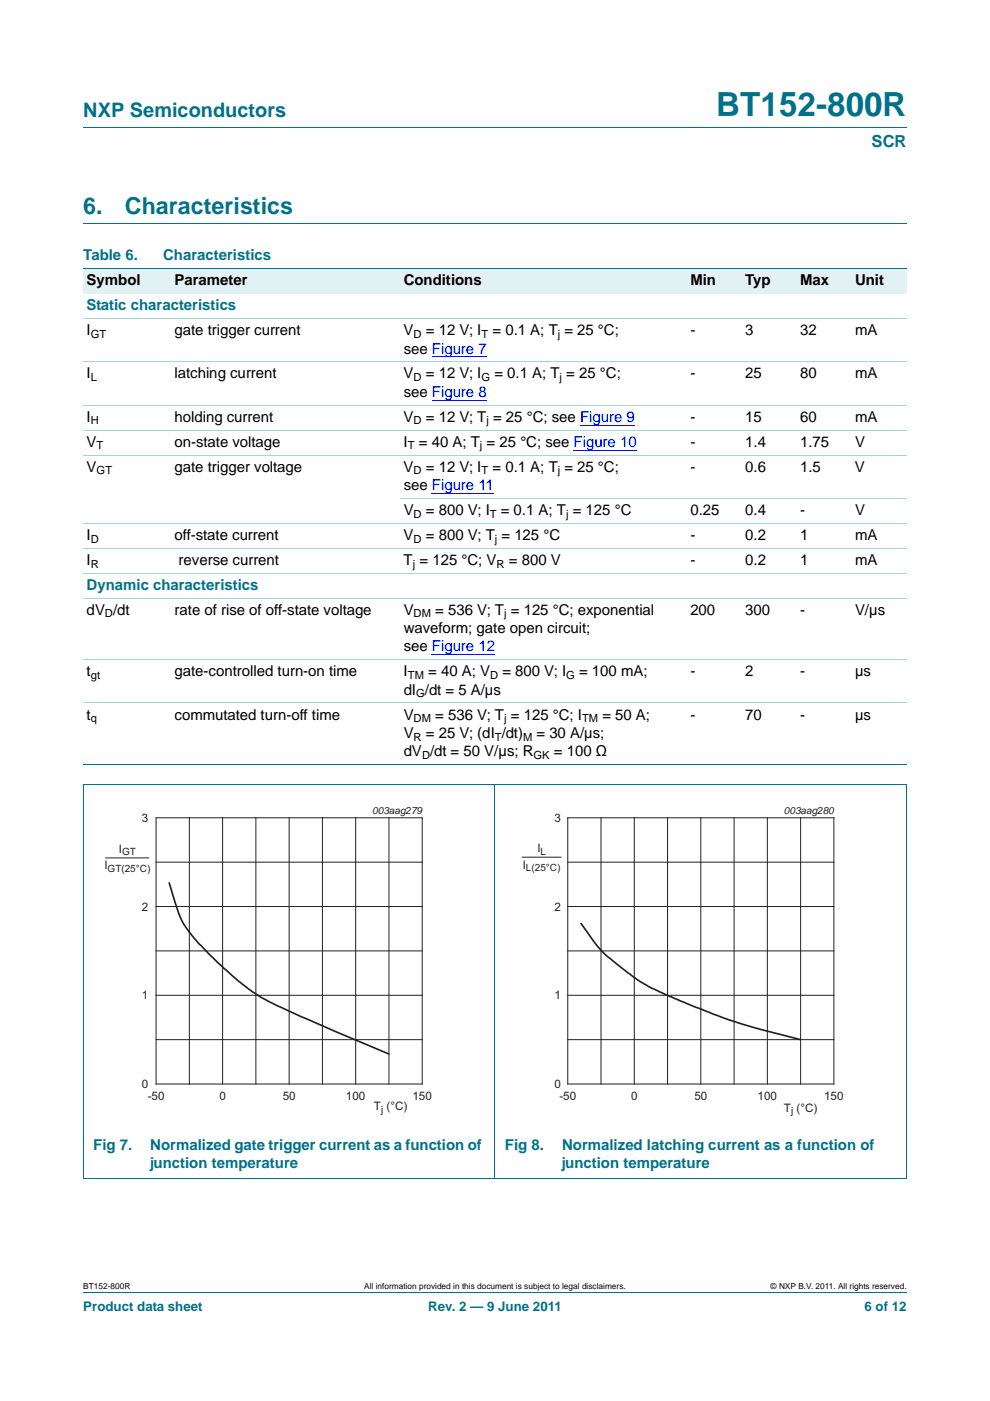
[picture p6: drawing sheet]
<svg xmlns="http://www.w3.org/2000/svg" width="210mm" height="297mm" viewBox="0 0 210 297" stroke-linecap="round" stroke-linejoin="round" font-family="sans-serif">
<defs><g id="words">
<text font-size="7" fill="#00718a" x="151.9" y="24.6">BT152-800R</text>
<g font-size="4.9" fill="#00718a">
<text x="17.7" y="45.4">6.</text>
<text x="26.5" y="45.4">Characteristics</text>
</g>
<text font-size="4.2" fill="#00718a" x="17.7" y="24.9">NXP Semiconductors</text>
<text font-size="3.5" fill="#00718a" x="184.9" y="31.1">SCR</text>
<g font-size="3.2" fill="#00718a">
<text x="17.7" y="55.2">Table 6.</text>
<text x="34.6" y="55.2">Characteristics</text>
<text x="18.4" y="65.8">Static characteristics</text>
<text x="18.4" y="125.1">Dynamic characteristics</text>
<text x="19.8" y="243.8">Fig 7.</text>
<text x="31.9" y="243.8">Normalized gate trigger current as a function of</text>
<text x="107.1" y="243.8">Fig 8.</text>
<text x="119.2" y="243.8">Normalized latching current as a function of</text>
<text x="31.7" y="247.7">junction temperature</text>
<text x="119" y="247.7">junction temperature</text>
</g>
<g font-size="3.2">
<text x="18.4" y="60.5">Symbol</text>
<text x="37" y="60.5">Parameter</text>
<text x="85.6" y="60.5">Conditions</text>
<text x="146.4" y="60.5">Min</text>
<text x="158.1" y="60.5">Typ</text>
<text x="169.7" y="60.5">Max</text>
<text x="181.4" y="60.5">Unit</text>
<text x="18.4" y="71.1">I</text>
<text x="37" y="71.1">gate trigger current</text>
<text x="85.6" y="71.1">V</text>
<text x="90.3" y="71.1">= 12 V; I</text>
<text x="104.5" y="71.1">= 0.1 A; T = 25 °C;</text>
<text x="146.4" y="71.1">-</text>
<text x="158.1" y="71.1">3</text>
<text x="169.7" y="71.1">32</text>
<text x="181.4" y="71.1">mA</text>
<text x="85.6" y="75">see Figure 7</text>
<text x="18.4" y="80.2">I</text>
<text x="37" y="80.2">latching current</text>
<text x="85.6" y="80.2">V</text>
<text x="90.3" y="80.2">= 12 V; I</text>
<text x="104.9" y="80.2">= 0.1 A; T = 25 °C;</text>
<text x="146.4" y="80.2">-</text>
<text x="158.1" y="80.2">25</text>
<text x="169.7" y="80.2">80</text>
<text x="181.4" y="80.2">mA</text>
<text x="18.4" y="89.4">I</text>
<text x="37" y="89.4">holding current</text>
<text x="85.6" y="89.4">V</text>
<text x="85.6" y="84.1">see Figure 8</text>
<text x="90.3" y="89.4">= 12 V; T = 25 °C; see Figure 9</text>
<text x="146.4" y="89.4">-</text>
<text x="158.1" y="89.4">15</text>
<text x="169.7" y="89.4">60</text>
<text x="181.4" y="89.4">mA</text>
<text x="18.4" y="94.7">V</text>
<text x="37" y="94.7">on-state voltage</text>
<text x="85.6" y="94.7">I</text>
<text x="88.8" y="94.7">= 40 A; T = 25 °C; see Figure 10</text>
<text x="146.4" y="94.7">-</text>
<text x="158.1" y="94.7">1.4</text>
<text x="169.7" y="94.7">1.75</text>
<text x="181.4" y="94.7">V</text>
<text x="18.4" y="100">V</text>
<text x="37" y="100">gate trigger voltage</text>
<text x="85.6" y="100">V</text>
<text x="90.3" y="100">= 12 V; I</text>
<text x="104.5" y="100">= 0.1 A; T = 25 °C;</text>
<text x="146.4" y="100">-</text>
<text x="158.1" y="100">0.6</text>
<text x="169.7" y="100">1.5</text>
<text x="181.3" y="100">V</text>
<text x="85.6" y="103.9">see Figure 11</text>
<text x="85.6" y="109.2">V</text>
<text x="90.3" y="109.2">= 800 V; I</text>
<text x="106.2" y="109.2">= 0.1 A; T = 125 °C</text>
<text x="146.4" y="109.2">0.25</text>
<text x="158.1" y="109.2">0.4</text>
<text x="169.7" y="109.2">-</text>
<text x="181.4" y="109.2">V</text>
<text x="18.4" y="119.8">I</text>
<text x="18.4" y="114.5">I</text>
<text x="37" y="114.5">off-state current</text>
<text x="37.9" y="119.8">reverse current</text>
<text x="85.6" y="119.8">T = 125 °C; V</text>
<text x="85.6" y="114.5">V</text>
<text x="90.3" y="114.5">= 800 V; T = 125 °C</text>
<text x="107.9" y="119.8">= 800 V</text>
<text x="146.4" y="119.8">-</text>
<text x="146.4" y="114.5">-</text>
<text x="158.1" y="119.8">0.2</text>
<text x="158.1" y="114.5">0.2</text>
<text x="169.7" y="119.8">1</text>
<text x="169.7" y="114.5">1</text>
<text x="181.4" y="114.5">mA</text>
<text x="181.4" y="119.8">mA</text>
<text x="18.4" y="130.3">dV /dt</text>
<text x="37" y="130.3">rate of rise of off-state voltage</text>
<text x="85.6" y="130.3">V</text>
<text x="92.3" y="130.3">= 536 V; T = 125 °C; exponential</text>
<text x="146.4" y="130.3">200</text>
<text x="158.1" y="130.3">300</text>
<text x="169.7" y="130.3">-</text>
<text x="181.3" y="130.3">V/µs</text>
<text x="85.6" y="134.2">waveform; gate open circuit;</text>
<text x="18.4" y="143.4">t</text>
<text x="37" y="143.4">gate-controlled turn-on time</text>
<text x="85.6" y="143.4">I</text>
<text x="85.6" y="138.1">see Figure 12</text>
<text x="90.8" y="143.4">= 40 A; V</text>
<text x="106.6" y="143.4">= 800 V; I</text>
<text x="122.8" y="143.4">= 100 mA;</text>
<text x="146.4" y="143.4">-</text>
<text x="158.1" y="143.4">2</text>
<text x="169.7" y="143.4">-</text>
<text x="181.4" y="143.4">µs</text>
<text x="85.6" y="147.3">dI /dt = 5 A/µs</text>
<text x="18.4" y="152.6">t</text>
<text x="37" y="152.6">commutated turn-off time</text>
<text x="85.6" y="152.6">V</text>
<text x="92.3" y="152.6">= 536 V; T = 125 °C; I</text>
<text x="127.8" y="152.6">= 50 A;</text>
<text x="146.4" y="152.6">-</text>
<text x="158.1" y="152.6">70</text>
<text x="169.7" y="152.6">-</text>
<text x="181.4" y="152.6">µs</text>
<text x="85.6" y="156.5">V</text>
<text x="85.6" y="160.3">dV /dt = 50 V/µs; R</text>
<text x="90.3" y="156.5">= 25 V; (dI /dt)</text>
<text x="113.8" y="156.5">= 30 A/µs;</text>
<text x="117.5" y="160.3">= 100 Ω</text>
</g>
<g font-size="2.8" fill="#00718a">
<text x="17.7" y="277.9">Product data sheet</text>
<text x="90.8" y="277.9">Rev. 2 — 9 June 2011</text>
<text x="183.4" y="277.9">6 of 12</text>
</g>
<g font-size="2.5" fill="#231f20">
<text x="30.1" y="174.2">3</text>
<text x="117.6" y="174.2">3</text>
<text x="22.1" y="184.3">I</text>
<text x="25.2" y="180.9">I</text>
<text x="110.9" y="184.2">I</text>
<text x="114" y="180.7">I</text>
<text x="30.1" y="193">2</text>
<text x="117.6" y="193">2</text>
<text x="30.1" y="211.9">1</text>
<text x="117.6" y="211.9">1</text>
<text x="30.1" y="230.7">0</text>
<text x="31.3" y="233.2">-50</text>
<text x="46.5" y="233.2">0</text>
<text x="60" y="233.2">50</text>
<text x="73.4" y="233.2">100</text>
<text x="87.5" y="233.2">150</text>
<text x="117.6" y="230.7">0</text>
<text x="118.6" y="233.2">-50</text>
<text x="133.8" y="233.2">0</text>
<text x="147.3" y="233.2">50</text>
<text x="160.7" y="233.2">100</text>
<text x="174.8" y="233.2">150</text>
<text x="79.3" y="235.4">T (°C)</text>
<text x="166.3" y="235.8">T (°C)</text>
</g>
<g font-size="2.4">
<text x="19.3" y="71.6">GT</text>
<text x="87.7" y="71.6">D</text>
<text x="102.1" y="71.6">T</text>
<text x="118.3" y="71.6">j</text>
<text x="19.3" y="80.8">L</text>
<text x="87.7" y="80.8">D</text>
<text x="102.1" y="80.8">G</text>
<text x="118.7" y="80.8">j</text>
<text x="19.3" y="90">H</text>
<text x="20.5" y="95.3">T</text>
<text x="86.5" y="95.3">T</text>
<text x="87.7" y="90">D</text>
<text x="101.8" y="95.3">j</text>
<text x="103.2" y="90">j</text>
<text x="20.5" y="100.6">GT</text>
<text x="87.7" y="100.6">D</text>
<text x="102.1" y="100.6">T</text>
<text x="118.3" y="100.6">j</text>
<text x="87.7" y="109.7">D</text>
<text x="103.9" y="109.7">T</text>
<text x="120.1" y="109.7">j</text>
<text x="19.3" y="115">D</text>
<text x="87.7" y="115">D</text>
<text x="104.9" y="115">j</text>
<text x="19.3" y="120.3">R</text>
<text x="87.6" y="120.3">j</text>
<text x="105.3" y="120.3">R</text>
<text x="22.2" y="130.9">D</text>
<text x="87.7" y="130.9">DM</text>
<text x="106.9" y="130.9">j</text>
<text x="19.3" y="144">gt</text>
<text x="86.5" y="144">TM</text>
<text x="103.9" y="144">D</text>
<text x="120.1" y="144">G</text>
<text x="88.3" y="147.8">G</text>
<text x="19.3" y="153.1">q</text>
<text x="87.7" y="153.1">DM</text>
<text x="106.9" y="153.1">j</text>
<text x="123.4" y="153.1">TM</text>
<text x="87.7" y="157">R</text>
<text x="89.5" y="160.9">D</text>
<text x="104.9" y="157">T</text>
<text x="110.9" y="157">M</text>
<text x="113.2" y="160.9">GK</text>
</g>
<g font-size="2.1" fill="#231f20">
<text x="79" y="172.5">003aag279</text>
<text x="166.3" y="172.5">003aag280</text>
<text x="22.8" y="184.8">GT(25°C)</text>
<text x="25.9" y="181.4">GT</text>
<text x="111.5" y="184.7">L(25°C)</text>
<text x="114.7" y="181.2">L</text>
<text x="80.8" y="235.9">j</text>
<text x="167.8" y="236.3">j</text>
</g>
<g font-size="1.8">
<text x="17.7" y="273.3">BT152-800R</text>
<text x="77.3" y="273.3">All information provided in this document is subject to legal disclaimers.</text>
<text x="163.5" y="273.3">© NXP B.V. 2011. All rights reserved.</text>
</g>
</g></defs>
<path d="M17.7 27h174.6M17.7 47.4h174.6M17.7 273.9h174.6" fill="none" stroke="#00718a" stroke-width=".21"/>
<g fill="#e2f1f4">
<path d="M17.7 57h18.6v5.3h-18.6z"/>
<path d="M36.3 57h48.6v5.3h-48.6z"/>
<path d="M84.9 57h56.2v5.3h-56.2z"/>
<path d="M141.1 57h16.3v5.3h-16.3z"/>
<path d="M157.4 57h11.6v5.3h-11.6z"/>
<path d="M169 57h11.7v5.3h-11.7z"/>
<path d="M180.7 57h11.6v5.3h-11.6z"/>
</g>
<path d="M91.6 75.7h11.7M91.6 84.8h11.7M121.7 95.4h13.4M123 90.1h11.7M91.6 104.6h13.2M91.6 138.8h13.4" fill="none" stroke="#00f" stroke-width=".21"/>
<path d="M17.7 57h174.6M17.6 166.3h174.7M17.7 162.1h174.6M17.7 166.4v83.3M105 166.3v83.5M192.3 166.4v83.3M17.6 249.8h174.7" fill="none" stroke="#00718a" stroke-width=".21"/>
<path d="M17.7 67.5h174.6M17.7 76.7h174.6M17.7 85.9h174.6M17.7 91.2h174.6M17.7 96.5h174.6M17.7 110.9h174.6M17.7 116.2h174.6M84.9 105.6h107.4M17.7 121.5h174.6M17.7 126.8h174.6M17.7 139.9h174.6M17.7 149h174.6" fill="none" stroke="#a5d5dc" stroke-width=".21"/>
<g fill="none" stroke="#231f20" stroke-width=".21">
<path d="M33.1 173.4h56.5v56.4h-56.5zM40.2 173.4v56.4M47.2 173.4v56.4M54.3 173.4v56.4M61.3 173.4v56.4M68.4 173.4v56.4M75.4 173.4v56.4M82.5 173.4v56.4M120.4 173.4h56.5v56.4h-56.5zM127.5 173.4v56.4M134.5 173.4v56.4M141.6 173.4v56.4"/>
<path d="M148.6 173.4v56.4M155.7 173.4v56.4M162.8 173.4v56.4M169.8 173.4v56.4M22.3 181.9h9.3M33.1 182.8h56.5M33.1 192.2h56.5M110.7 181.7h8.4M120.4 182.8h56.5M120.4 192.2h56.5M33.1 201.6h56.5M33.1 211h56.5"/>
<path d="M120.4 201.6h56.5M120.4 211h56.5M33.1 220.4h56.5M120.4 220.4h56.5"/>
</g>
<path d="M20.4 170.6h81.9v66.3h-81.9zM107.7 170.6h81.9v66.3h-81.9z" fill="none" stroke="#fff" stroke-width=".21"/>
<path d="M35.9 187.2l1.2 4a15.4 15.4 0 0 0 2.5 5.6l.2 .4a71.1 71.1 0 0 0 15.7 14.3l8.3 4 18.7 8M123.2 195.8l2.1 2.8a26.4 26.4 0 0 0 7.2 7.1 38.3 38.3 0 0 0 11.1 6.2l.7 .3a123.3 123.3 0 0 0 17.3 6.1l8.2 2.1" fill="none" stroke="#231f20" stroke-width=".35"/>
<use href="#words"/>
</svg>
